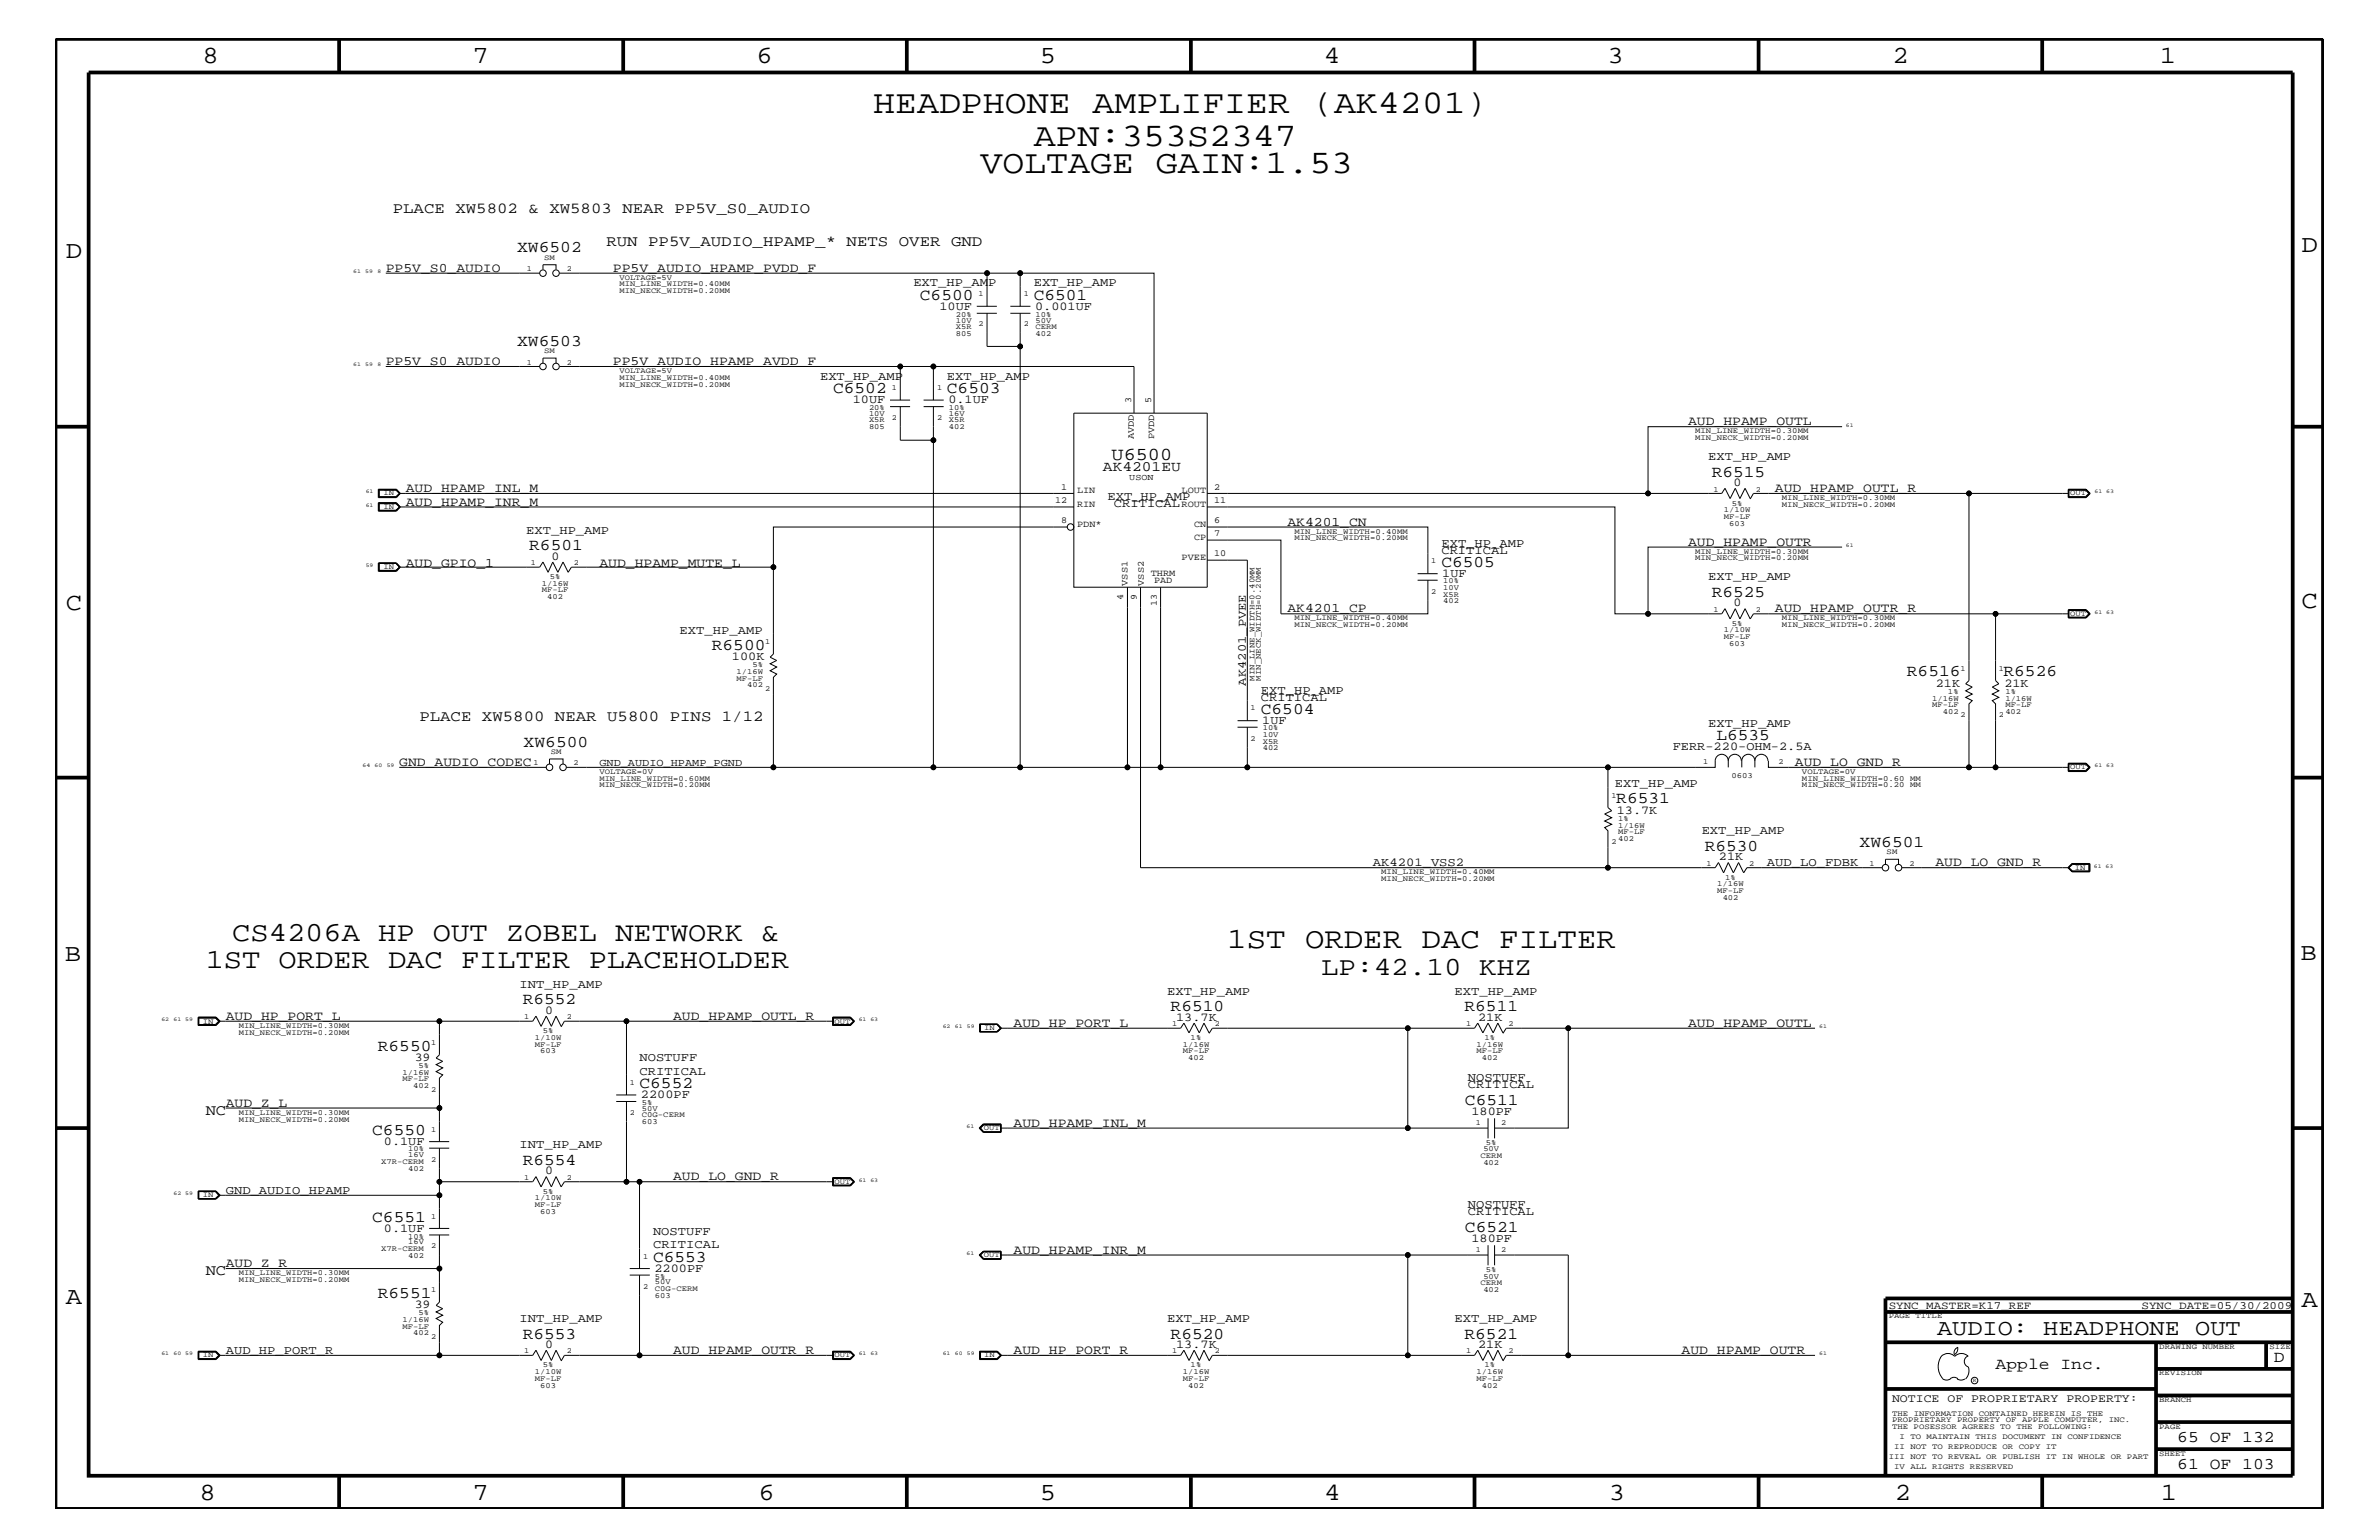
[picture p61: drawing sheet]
<svg xmlns="http://www.w3.org/2000/svg" width="432mm" height="279mm" viewBox="0 0 432 279" stroke-linecap="round" stroke-linejoin="round" font-family="sans-serif">
<defs><g id="words">
<g font-size="6">
<text x="158.5" y="20.4">HEADPHONE AMPLIFIER (AK4201)</text>
<text x="187.6" y="26.5">APN:353S2347</text>
<text x="178" y="31.4">VOLTAGE GAIN:1.53</text>
</g>
<text font-size="5.3" x="222.8" y="172">1ST ORDER DAC FILTER</text>
<g font-size="5">
<text x="42.2" y="170.7">CS4206A HP OUT ZOBEL NETWORK &amp;</text>
<text x="37.3" y="175.6">1ST ORDER DAC FILTER PLACEHOLDER</text>
</g>
<text font-size="4.7" x="239.8" y="176.8">LP:42.10 KHZ</text>
<g font-size="4.5">
<text x="36.7" y="11.5">8</text>
<text x="85.8" y="11.5">7</text>
<text x="137.3" y="11.5">6</text>
<text x="188.7" y="11.5">5</text>
<text x="240.3" y="11.5">4</text>
<text x="291.8" y="11.5">3</text>
<text x="343.5" y="11.5">2</text>
<text x="392" y="11.5">1</text>
<text x="11.9" y="46.8">D</text>
<text x="417.7" y="45.7">D</text>
<text x="11.9" y="110.6">C</text>
<text x="417.7" y="110.3">C</text>
<text x="11.8" y="174.3">B</text>
<text x="417.6" y="174.2">B</text>
<text x="11.9" y="236.7">A</text>
<text x="417.7" y="237.1">A</text>
<text x="36.2" y="272.1">8</text>
<text x="85.8" y="272.1">7</text>
<text x="137.7" y="272.1">6</text>
<text x="188.7" y="272.1">5</text>
<text x="240.4" y="272.1">4</text>
<text x="292" y="272.1">3</text>
<text x="343.9" y="272.1">2</text>
<text x="392.2" y="272.1">1</text>
</g>
<text font-size="4.1" x="351.6" y="242.3">AUDIO: HEADPHONE OUT</text>
<text font-size="3.3" x="201.8" y="83.5">U6500</text>
<g font-size="3">
<text x="93.9" y="45.7">XW6502</text>
<text x="167" y="54.4">C6500</text>
<text x="187.6" y="54.4">C6501</text>
<text x="93.9" y="62.8">XW6503</text>
<text x="151.2" y="71.3">C6502</text>
<text x="171.9" y="71.3">C6503</text>
<text x="310.7" y="86.5">R6515</text>
<text x="96.1" y="99.9">R6501</text>
<text x="261.6" y="102.9">C6505</text>
<text x="310.7" y="108.3">R6525</text>
<text x="129.2" y="117.9">R6500</text>
<text x="346.1" y="122.7">R6516</text>
<text x="363.6" y="122.7">R6526</text>
<text x="228.9" y="129.6">C6504</text>
<text x="95" y="135.5">XW6500</text>
<text x="311.5" y="134.2">L6535</text>
<text x="293.4" y="145.7">R6531</text>
<text x="309.4" y="154.4">R6530</text>
<text x="337.5" y="153.7">XW6501</text>
<text x="94.9" y="182.2">R6552</text>
<text x="212.5" y="183.5">R6510</text>
<text x="265.8" y="183.5">R6511</text>
<text x="68.6" y="190.6">R6550</text>
<text x="116.1" y="197.4">C6552</text>
<text x="265.9" y="200.4">C6511</text>
<text x="67.6" y="205.9">C6550</text>
<text x="94.9" y="211.4">R6554</text>
<text x="67.6" y="221.7">C6551</text>
<text x="265.9" y="223.5">C6521</text>
<text x="118.5" y="229">C6553</text>
<text x="68.6" y="235.5">R6551</text>
<text x="94.9" y="242.9">R6553</text>
<text x="212.5" y="242.9">R6520</text>
<text x="265.8" y="242.9">R6521</text>
<text x="362.2" y="248.4">Apple Inc.</text>
<text x="412.7" y="247.1">D</text>
<text x="395.2" y="261.6">65 OF 132</text>
<text x="395.2" y="266.6">61 OF 103</text>
</g>
<g font-size="2.8">
<text x="71.3" y="38.6">PLACE XW5802 &amp; XW5803 NEAR PP5V_S0_AUDIO</text>
<text x="110.1" y="44.6">RUN PP5V_AUDIO_HPAMP_* NETS OVER GND</text>
<text x="76.1" y="130.8">PLACE XW5800 NEAR U5800 PINS 1/12</text>
<text x="37.3" y="202.3">NC</text>
<text x="37.3" y="231.3">NC</text>
</g>
<text font-size="2.6" x="200.2" y="85.5">AK4201EU</text>
<g font-size="2.4">
<text x="70" y="49.3">PP5V_S0_AUDIO</text>
<text x="111.3" y="49.3">PP5V_AUDIO_HPAMP_PVDD_F</text>
<text x="70" y="66.2">PP5V_S0_AUDIO</text>
<text x="111.3" y="66.2">PP5V_AUDIO_HPAMP_AVDD_F</text>
<text x="306.4" y="77.2">AUD_HPAMP_OUTL</text>
<text x="73.7" y="89.3">AUD_HPAMP_INL_M</text>
<text x="322.2" y="89.3">AUD_HPAMP_OUTL_R</text>
<text x="73.7" y="91.7">AUD_HPAMP_INR_M</text>
<text x="233.7" y="95.4">AK4201_CN</text>
<text x="306.4" y="99">AUD_HPAMP_OUTR</text>
<text x="73.7" y="102.9">AUD_GPIO_1</text>
<text x="108.8" y="102.9">AUD_HPAMP_MUTE_L</text>
<text x="233.7" y="111.1">AK4201_CP</text>
<text x="322.2" y="111.1">AUD_HPAMP_OUTR_R</text>
<text x="72.5" y="139">GND_AUDIO_CODEC</text>
<text x="325.8" y="139">AUD_LO_GND_R</text>
<text x="351.3" y="157.2">AUD_LO_GND_R</text>
<text x="41" y="185">AUD_HP_PORT_L</text>
<text x="122.2" y="185">AUD_HPAMP_OUTL_R</text>
<text x="184" y="186.3">AUD_HP_PORT_L</text>
<text x="306.4" y="186.3">AUD_HPAMP_OUTL</text>
<text x="41" y="200.9">AUD_Z_L</text>
<text x="184" y="204.4">AUD_HPAMP_INL_M</text>
<text x="122.2" y="214.2">AUD_LO_GND_R</text>
<text x="184" y="227.5">AUD_HPAMP_INR_M</text>
<text x="41" y="229.9">AUD_Z_R</text>
<text x="122.2" y="245.6">AUD_HPAMP_OUTR_R</text>
<text x="184" y="245.6">AUD_HP_PORT_R</text>
<text x="305.2" y="245.6">AUD_HPAMP_OUTR</text>
</g>
<g font-size="2.2">
<text x="165.8" y="51.9">EXT_HP_AMP</text>
<text x="187.6" y="51.9">EXT_HP_AMP</text>
<text x="170.5" y="56.2">10UF</text>
<text x="187.9" y="56.2">0.001UF</text>
<text x="148.8" y="68.9">EXT_HP_AMP</text>
<text x="171.9" y="68.9">EXT_HP_AMP</text>
<text x="154.8" y="73.2">10UF</text>
<text x="172.1" y="73.2">0.1UF</text>
<text x="310" y="83.5">EXT_HP_AMP</text>
<text x="314.7" y="88.2">0</text>
<text x="201" y="90.7">EXT_HP_AMP</text>
<text x="202.2" y="92">CRITICAL</text>
<text x="95.5" y="96.8">EXT_HP_AMP</text>
<text x="100.1" y="101.5">0</text>
<text x="261.6" y="100.4">CRITICAL</text>
<text x="261.6" y="99.3">EXT_HP_AMP</text>
<text x="261.8" y="104.7">1UF</text>
<text x="310" y="105.3">EXT_HP_AMP</text>
<text x="314.7" y="110">0</text>
<text x="123.4" y="115">EXT_HP_AMP</text>
<text x="132.8" y="119.7">100K</text>
<text x="226.1" y="124.4" transform="rotate(-90 226.1 124.4)">AK4201_PVEE</text>
<text x="228.9" y="125.9">EXT_HP_AMP</text>
<text x="351.4" y="124.6">21K</text>
<text x="363.8" y="124.6">21K</text>
<text x="228.9" y="127.1">CRITICAL</text>
<text x="229.1" y="131.3">1UF</text>
<text x="310" y="131.9">EXT_HP_AMP</text>
<text x="303.6" y="136">FERR-220-OHM-2.5A</text>
<text x="293.1" y="142.9">EXT_HP_AMP</text>
<text x="293.5" y="147.6">13.7K</text>
<text x="308.9" y="151.3">EXT_HP_AMP</text>
<text x="249.2" y="157.2">AK4201_VSS2</text>
<text x="312" y="156.1">21K</text>
<text x="320.7" y="157.2">AUD_LO_FDBK</text>
<text x="94.3" y="179.3">INT_HP_AMP</text>
<text x="98.9" y="184">0</text>
<text x="211.8" y="180.5">EXT_HP_AMP</text>
<text x="213.5" y="185.2">13.7K</text>
<text x="264" y="180.5">EXT_HP_AMP</text>
<text x="268.3" y="185.2">21K</text>
<text x="75.3" y="192.5">39</text>
<text x="116.1" y="192.6">NOSTUFF</text>
<text x="116.1" y="195">CRITICAL</text>
<text x="266.4" y="196.2">NOSTUFF</text>
<text x="266.4" y="197.4">CRITICAL</text>
<text x="116.3" y="199.2">2200PF</text>
<text x="267.1" y="202.3">180PF</text>
<text x="69.7" y="207.7">0.1UF</text>
<text x="94.3" y="208.3">INT_HP_AMP</text>
<text x="98.9" y="213">0</text>
<text x="41" y="216.6">GND_AUDIO_HPAMP</text>
<text x="266.4" y="219.2">NOSTUFF</text>
<text x="266.4" y="220.4">CRITICAL</text>
<text x="69.7" y="223.5">0.1UF</text>
<text x="118.5" y="224.1">NOSTUFF</text>
<text x="118.5" y="226.5">CRITICAL</text>
<text x="267.1" y="225.3">180PF</text>
<text x="118.8" y="230.7">2200PF</text>
<text x="75.3" y="237.3">39</text>
<text x="94.3" y="239.9">INT_HP_AMP</text>
<text x="211.8" y="239.9">EXT_HP_AMP</text>
<text x="264" y="239.9">EXT_HP_AMP</text>
<text x="41" y="245.6">AUD_HP_PORT_R</text>
<text x="98.9" y="244.5">0</text>
<text x="213.5" y="244.5">13.7K</text>
<text x="268.3" y="244.5">21K</text>
</g>
<text font-size="2.1" x="343.4" y="254.4">NOTICE OF PROPRIETARY PROPERTY:</text>
<g font-size="2">
<text x="342.8" y="237.4">SYNC_MASTER=K17_REF</text>
<text x="388.7" y="237.4">SYNC_DATE=05/30/2009</text>
</g>
<text font-size="1.9" x="108.8" y="139">GND_AUDIO_HPAMP_PGND</text>
<g font-size="1.7">
<text x="205.3" y="73.2" transform="rotate(-90 205.3 73.2)">3</text>
<text x="209" y="73.2" transform="rotate(-90 209 73.2)">5</text>
<text x="205.8" y="79.7" transform="rotate(-90 205.8 79.7)">AVDD</text>
<text x="209.5" y="79.7" transform="rotate(-90 209.5 79.7)">PVDD</text>
<text x="192.6" y="88.8">1</text>
<text x="195.5" y="89.5">LIN</text>
<text x="214.5" y="89.5">LOUT</text>
<text x="220.4" y="88.8">2</text>
<text x="191.5" y="91.2">12</text>
<text x="192.6" y="94.9">8</text>
<text x="195.5" y="92">RIN</text>
<text x="195.5" y="95.6">PDN*</text>
<text x="214.5" y="92">ROUT</text>
<text x="216.7" y="95.6">CN</text>
<text x="220.4" y="91.2">11</text>
<text x="220.4" y="94.9">6</text>
<text x="214.5" y="101.6">PVEE</text>
<text x="216.7" y="98">CP</text>
<text x="220.4" y="97.3">7</text>
<text x="220.4" y="101">10</text>
<text x="204.6" y="106.3" transform="rotate(-90 204.6 106.3)">VSS1</text>
<text x="207.6" y="106.3" transform="rotate(-90 207.6 106.3)">VSS2</text>
<text x="208.9" y="104.4">THRM</text>
<text x="209.5" y="105.9">PAD</text>
<text x="203.9" y="108.8" transform="rotate(-90 203.9 108.8)">4</text>
<text x="206.3" y="108.8" transform="rotate(-90 206.3 108.8)">9</text>
<text x="210" y="109.9" transform="rotate(-90 210 109.9)">13</text>
</g>
<text font-size="1.6" x="205" y="87.1">USON</text>
<g font-size="1.4">
<text x="98.8" y="47.1">SM</text>
<text x="95.6" y="49.1">1</text>
<text x="102.9" y="49.1">2</text>
<text x="112.4" y="53.2">MIN_NECK_WIDTH=0.20MM</text>
<text x="112.4" y="50.7">VOLTAGE=5V</text>
<text x="112.4" y="51.9">MIN_LINE_WIDTH=0.40MM</text>
<text x="177.6" y="53.8">1</text>
<text x="185.8" y="53.8">1</text>
<text x="173.5" y="59.7">X5R</text>
<text x="173.5" y="58.5">10V</text>
<text x="173.5" y="57.4">20%</text>
<text x="177.6" y="59.2">2</text>
<text x="185.8" y="59.2">2</text>
<text x="188" y="58.5">50V</text>
<text x="188" y="59.7">CERM</text>
<text x="188" y="57.4">10%</text>
<text x="98.8" y="64">SM</text>
<text x="173.5" y="60.9">805</text>
<text x="188" y="60.9">402</text>
<text x="95.6" y="66.2">1</text>
<text x="102.9" y="66.2">2</text>
<text x="112.4" y="70.1">MIN_NECK_WIDTH=0.20MM</text>
<text x="112.4" y="68.9">MIN_LINE_WIDTH=0.40MM</text>
<text x="112.4" y="67.7">VOLTAGE=5V</text>
<text x="161.9" y="70.7">1</text>
<text x="170.1" y="70.7">1</text>
<text x="157.7" y="77.9">805</text>
<text x="157.7" y="76.7">X5R</text>
<text x="157.7" y="74.4">20%</text>
<text x="157.7" y="75.5">10V</text>
<text x="161.9" y="76.2">2</text>
<text x="170.1" y="76.2">2</text>
<text x="172.2" y="74.4">10%</text>
<text x="172.2" y="75.5">16V</text>
<text x="172.2" y="77.9">402</text>
<text x="172.2" y="76.7">X5R</text>
<text x="307.7" y="78.6">MIN_LINE_WIDTH=0.30MM</text>
<text x="307.7" y="79.9">MIN_NECK_WIDTH=0.20MM</text>
<text x="69.6" y="89.9">IN</text>
<text x="311" y="89.2">1</text>
<text x="318.7" y="89.2">2</text>
<text x="375.8" y="89.9">OUT</text>
<text x="69.6" y="92.3">IN</text>
<text x="312.9" y="94.2">MF-LF</text>
<text x="312.9" y="92.9">1/10W</text>
<text x="313.9" y="95.4">603</text>
<text x="314.3" y="91.7">5%</text>
<text x="323.4" y="90.7">MIN_LINE_WIDTH=0.30MM</text>
<text x="323.4" y="92">MIN_NECK_WIDTH=0.20MM</text>
<text x="234.9" y="96.8">MIN_LINE_WIDTH=0.40MM</text>
<text x="234.9" y="98">MIN_NECK_WIDTH=0.20MM</text>
<text x="307.7" y="100.4">MIN_LINE_WIDTH=0.30MM</text>
<text x="307.7" y="101.6">MIN_NECK_WIDTH=0.20MM</text>
<text x="69.6" y="103.2">IN</text>
<text x="96.4" y="102.5">1</text>
<text x="98.3" y="107.5">MF-LF</text>
<text x="98.3" y="106.3">1/16W</text>
<text x="99.8" y="105">5%</text>
<text x="104.1" y="102.5">2</text>
<text x="259.8" y="102.2">1</text>
<text x="259.8" y="107.7">2</text>
<text x="262" y="107">10V</text>
<text x="262" y="105.9">10%</text>
<text x="99.3" y="108.7">402</text>
<text x="234.9" y="113.7">MIN_NECK_WIDTH=0.20MM</text>
<text x="234.9" y="112.6">MIN_LINE_WIDTH=0.40MM</text>
<text x="262" y="108.2">X5R</text>
<text x="262" y="109.4">402</text>
<text x="311" y="111">1</text>
<text x="314.3" y="113.6">5%</text>
<text x="318.7" y="111">2</text>
<text x="323.4" y="112.6">MIN_LINE_WIDTH=0.30MM</text>
<text x="323.4" y="113.7">MIN_NECK_WIDTH=0.20MM</text>
<text x="375.8" y="111.7">OUT</text>
<text x="138.9" y="116.8">1</text>
<text x="312.9" y="115.9">MF-LF</text>
<text x="312.9" y="114.8">1/10W</text>
<text x="313.9" y="117.2">603</text>
<text x="133.7" y="123.5">MF-LF</text>
<text x="133.7" y="122.3">1/16W</text>
<text x="135.6" y="124.7">402</text>
<text x="136.6" y="121">5%</text>
<text x="138.9" y="125.3">2</text>
<text x="227.7" y="123.5" transform="rotate(-90 227.7 123.5)">MIN_LINE_WIDTH=0.40MM</text>
<text x="228.9" y="123.5" transform="rotate(-90 228.9 123.5)">MIN_NECK_WIDTH=0.20MM</text>
<text x="353.6" y="125.9">1%</text>
<text x="355.9" y="121.7">1</text>
<text x="362.8" y="121.7">1</text>
<text x="364" y="125.9">1%</text>
<text x="227" y="128.9">1</text>
<text x="350.7" y="127.1">1/16W</text>
<text x="350.7" y="128.3">MF-LF</text>
<text x="352.6" y="129.6">402</text>
<text x="355.9" y="130.2">2</text>
<text x="362.8" y="130.2">2</text>
<text x="364" y="129.6">402</text>
<text x="364" y="128.3">MF-LF</text>
<text x="364" y="127.1">1/16W</text>
<text x="99.9" y="136.8">SM</text>
<text x="227" y="134.4">2</text>
<text x="229.2" y="136.1">402</text>
<text x="229.2" y="134.9">X5R</text>
<text x="229.2" y="133.6">10V</text>
<text x="229.2" y="132.5">10%</text>
<text x="96.8" y="138.9">1</text>
<text x="104.1" y="138.9">2</text>
<text x="108.8" y="140.4">VOLTAGE=0V</text>
<text x="108.8" y="141.7">MIN_LINE_WIDTH=0.60MM</text>
<text x="108.8" y="142.9">MIN_NECK_WIDTH=0.20MM</text>
<text x="309.1" y="138.6">1</text>
<text x="314.3" y="141.2">0603</text>
<text x="322.8" y="138.6">2</text>
<text x="327.1" y="142.9">MIN_NECK_WIDTH=0.20 MM</text>
<text x="327.1" y="141.7">MIN_LINE_WIDTH=0.60 MM</text>
<text x="327.1" y="140.4">VOLTAGE=0V</text>
<text x="375.8" y="139.6">OUT</text>
<text x="292.5" y="144.7">1</text>
<text x="293.7" y="149">1%</text>
<text x="292.5" y="153.2">2</text>
<text x="293.7" y="150.1">1/16W</text>
<text x="293.7" y="151.3">MF-LF</text>
<text x="293.7" y="152.6">402</text>
<text x="342.4" y="155">SM</text>
<text x="250.7" y="159.9">MIN_NECK_WIDTH=0.20MM</text>
<text x="250.7" y="158.6">MIN_LINE_WIDTH=0.40MM</text>
<text x="309.7" y="157.1">1</text>
<text x="311.7" y="162">MF-LF</text>
<text x="311.7" y="160.8">1/16W</text>
<text x="313.1" y="159.6">1%</text>
<text x="317.5" y="157.1">2</text>
<text x="339.3" y="157.1">1</text>
<text x="346.6" y="157.1">2</text>
<text x="376.6" y="157.8">IN</text>
<text x="312.7" y="163.3">402</text>
<text x="36.8" y="185.7">IN</text>
<text x="95.2" y="184.9">1</text>
<text x="102.9" y="184.9">2</text>
<text x="151.5" y="185.7">OUT</text>
<text x="43.3" y="186.5">MIN_LINE_WIDTH=0.30MM</text>
<text x="43.3" y="187.7">MIN_NECK_WIDTH=0.20MM</text>
<text x="78.2" y="189.5">1</text>
<text x="97.1" y="189.9">MF-LF</text>
<text x="97.1" y="188.7">1/10W</text>
<text x="98" y="191.1">603</text>
<text x="98.5" y="187.5">5%</text>
<text x="178.6" y="186.9">IN</text>
<text x="212.8" y="186.1">1</text>
<text x="214.7" y="191.1">MF-LF</text>
<text x="214.7" y="189.9">1/16W</text>
<text x="216.1" y="188.7">1%</text>
<text x="220.5" y="186.1">2</text>
<text x="266.1" y="186.1">1</text>
<text x="268" y="191.1">MF-LF</text>
<text x="268" y="189.9">1/16W</text>
<text x="269.5" y="188.7">1%</text>
<text x="273.8" y="186.1">2</text>
<text x="73.1" y="195">1/16W</text>
<text x="73.1" y="196.2">MF-LF</text>
<text x="75" y="197.4">402</text>
<text x="75.9" y="193.7">5%</text>
<text x="114.3" y="196.8">1</text>
<text x="215.6" y="192.3">402</text>
<text x="269" y="192.3">402</text>
<text x="43.3" y="202.3">MIN_LINE_WIDTH=0.30MM</text>
<text x="43.3" y="203.5">MIN_NECK_WIDTH=0.20MM</text>
<text x="78.2" y="198.1">2</text>
<text x="114.3" y="202.3">2</text>
<text x="116.5" y="200.4">5%</text>
<text x="116.5" y="201.5">50V</text>
<text x="116.5" y="202.7">C0G-CERM</text>
<text x="116.5" y="204">603</text>
<text x="74.1" y="208.9">10%</text>
<text x="78.2" y="205.3">1</text>
<text x="178.6" y="205.1">OUT</text>
<text x="267.9" y="204.1">1</text>
<text x="269.2" y="208.9">50V</text>
<text x="269.7" y="207.7">5%</text>
<text x="272.5" y="204.1">2</text>
<text x="69.2" y="211.3">X7R-CERM</text>
<text x="74.1" y="210">16V</text>
<text x="74.1" y="212.5">402</text>
<text x="78.2" y="210.8">2</text>
<text x="95.2" y="214.1">1</text>
<text x="102.9" y="214.1">2</text>
<text x="151.5" y="214.7">OUT</text>
<text x="268.7" y="210.2">CERM</text>
<text x="269.2" y="211.4">402</text>
<text x="36.8" y="217.2">IN</text>
<text x="78.2" y="221.1">1</text>
<text x="97.1" y="219">MF-LF</text>
<text x="97.1" y="217.8">1/10W</text>
<text x="98" y="220.2">603</text>
<text x="98.5" y="216.6">5%</text>
<text x="69.2" y="227">X7R-CERM</text>
<text x="74.1" y="224.7">10%</text>
<text x="74.1" y="225.7">16V</text>
<text x="78.2" y="226.5">2</text>
<text x="267.9" y="227.1">1</text>
<text x="272.5" y="227.1">2</text>
<text x="43.3" y="231.3">MIN_LINE_WIDTH=0.30MM</text>
<text x="43.3" y="232.6">MIN_NECK_WIDTH=0.20MM</text>
<text x="74.1" y="228.2">402</text>
<text x="116.8" y="228.4">1</text>
<text x="116.8" y="233.8">2</text>
<text x="118.9" y="233">50V</text>
<text x="118.9" y="232">5%</text>
<text x="178.6" y="228.1">OUT</text>
<text x="268.7" y="233.2">CERM</text>
<text x="269.2" y="232">50V</text>
<text x="269.7" y="230.7">5%</text>
<text x="73.1" y="239.9">1/16W</text>
<text x="75.9" y="238.6">5%</text>
<text x="78.2" y="234.4">1</text>
<text x="118.9" y="235.5">603</text>
<text x="118.9" y="234.3">C0G-CERM</text>
<text x="269.2" y="234.4">402</text>
<text x="342.8" y="239.2">PAGE TITLE</text>
<text x="73.1" y="241.1">MF-LF</text>
<text x="75" y="242.3">402</text>
<text x="78.2" y="242.9">2</text>
<text x="95.2" y="245.6">1</text>
<text x="102.9" y="245.6">2</text>
<text x="212.8" y="245.6">1</text>
<text x="220.5" y="245.6">2</text>
<text x="266.1" y="245.6">1</text>
<text x="273.8" y="245.6">2</text>
<text x="391.9" y="244.7">DRAWING NUMBER</text>
<text x="411.9" y="244.7">SIZE</text>
<text x="36.8" y="246.2">IN</text>
<text x="97.1" y="249.3">1/10W</text>
<text x="97.1" y="250.6">MF-LF</text>
<text x="98" y="251.7">603</text>
<text x="98.5" y="248.1">5%</text>
<text x="151.5" y="246.2">OUT</text>
<text x="178.6" y="246.2">IN</text>
<text x="214.7" y="249.3">1/16W</text>
<text x="214.7" y="250.6">MF-LF</text>
<text x="215.6" y="251.7">402</text>
<text x="216.1" y="248.1">1%</text>
<text x="268" y="249.3">1/16W</text>
<text x="268" y="250.6">MF-LF</text>
<text x="269" y="251.7">402</text>
<text x="269.5" y="248.1">1%</text>
<text x="391.9" y="249.5">REVISION</text>
<text x="343.4" y="256.8">THE INFORMATION CONTAINED HEREIN IS THE</text>
<text x="391.9" y="254.4">BRANCH</text>
<text x="343.4" y="259.3">THE POSESSOR AGREES TO THE FOLLOWING:</text>
<text x="343.4" y="258">PROPRIETARY PROPERTY OF APPLE COMPUTER, INC.</text>
<text x="343.8" y="262.9">II NOT TO REPRODUCE OR COPY IT</text>
<text x="344.8" y="261.1">I TO MAINTAIN THIS DOCUMENT IN CONFIDENCE</text>
<text x="391.9" y="259.3">PAGE</text>
<text x="342.8" y="264.7">III NOT TO REVEAL OR PUBLISH IT IN WHOLE OR PART</text>
<text x="343.8" y="266.6">IV ALL RIGHTS RESERVED</text>
<text x="391.9" y="264.1">SHEET</text>
</g>
<g font-size="1">
<text x="64.1" y="49.6">61</text>
<text x="66.3" y="49.6">59</text>
<text x="68.5" y="49.6">8</text>
<text x="64.1" y="66.5">61</text>
<text x="66.3" y="66.5">59</text>
<text x="68.5" y="66.5">8</text>
<text x="335" y="77.4">61</text>
<text x="66.4" y="89.5">61</text>
<text x="380.2" y="89.5">61 63</text>
<text x="66.4" y="92">61</text>
<text x="335" y="99.3">61</text>
<text x="66.4" y="102.9">59</text>
<text x="380.2" y="111.4">61 63</text>
<text x="65.8" y="139.2">64</text>
<text x="68" y="139.2">60</text>
<text x="70.2" y="139.2">59</text>
<text x="380.2" y="139.2">61 63</text>
<text x="380.1" y="157.4">61 63</text>
<text x="29.3" y="185.3">62</text>
<text x="31.5" y="185.3">61 59</text>
<text x="155.9" y="185.3">61 63</text>
<text x="171.1" y="186.5">62</text>
<text x="173.3" y="186.5">61</text>
<text x="175.5" y="186.5">59</text>
<text x="330.2" y="186.5">61</text>
<text x="175.4" y="204.7">61</text>
<text x="155.9" y="214.4">61 63</text>
<text x="31.5" y="216.9">62 59</text>
<text x="175.4" y="227.7">61</text>
<text x="29.3" y="245.9">61</text>
<text x="31.5" y="245.9">60 59</text>
<text x="155.9" y="245.9">61 63</text>
<text x="171.1" y="245.9">61</text>
<text x="173.3" y="245.9">60</text>
<text x="175.5" y="245.9">59</text>
<text x="330.2" y="245.9">61</text>
<text x="358.1" y="250.7">R</text>
</g>
</g></defs>
<g fill="none" stroke="#000" stroke-width=".18">
<path d="M70 49.6h28M98.6 48.9v-.9h2.3v.9M101.6 49.6h77.6M177.3 56.8h3.6M177.3 55.6h3.6M179.2 56.8v6.1h6v-6.1M183.4 56.8h3.6M183.4 55.6h3.6M185.2 55.6v-6h24.3v25.4M185.2 49.6h-6v6M70 66.5h28M98.6 65.9v-.9h2.3v.9"/>
<path d="M101.6 66.5h61.8M161.5 73.8h3.7M161.5 72.6h3.7M163.4 73.8v6.1h6M167.6 73.8h3.7M167.6 72.6h3.7M169.4 72.6v-6.1h36.4v8.5M169.4 66.5h-6v6.1M169.4 73.8v65.4M185.2 62.9v76.3h19.4M194.9 75h24.2v31.5h-24.2zM334.3 77.4h-35.2v12.1h-80"/>
<path d="M68.7 88.8h3.3l.6 .7-.6 .8h-3.3zM68.7 91.2h3.3l.6 .8-.6 .7h-3.3zM68.7 91.2v1.5h3.2M68.7 91.3h3.2l.7 .7-.7 .7M68.8 88.9h3.1l.6 .6-.6 .6h-3.1zM68.8 91.4h3.1l.6 .6-.6 .6h-3.1zM71.9 88.8h-3.2v1.4h3.2M71.9 88.8l.7 .7-.7 .7M71.9 88.8l.7 .7M71.9 91.2l.7 .8M72.5 89.5h122.4M72.5 92h122.4"/>
<path d="M72.6 89.5l-.7 .7M72.6 92l-.7 .7M193.7 95.6h-53.3v7.3M219.1 92h74v19.4h19.4l.6-1 .9 1.9 1-1.9 .8 1.9 .9-1.9 1 1.9 .6-.9h43.9M219.1 95.6h40.1v8.5M219.1 98h13.4v13.4h26.7v-6.1M299.1 89.5h13.4l.6-.9 .9 1.9 1-1.9 .8 1.9 .9-1.9 1 1.9M334.3 99.3h-35.2v12.1M357.4 89.5h-39.1l-.6 1M375.4 88.8h3.2l.8 .7-.8 .8h-3.2zM375.4 90.2h3.2M375.4 88.8h3.2"/>
<path d="M375.5 89.5h-18.1v34l-.6 .6 1.2 .6-1.2 .6 1.2 .6-1.2 .6 1.2 .6-.6 .6v11.5h4.8M375.5 88.9h3l.6 .6-.6 .6h-3M375.5 88.8v1.4M378.6 88.8l.7 .7-.7 .7M378.6 88.8l.6 .7-.6 .7M68.7 102.1h3.3l.6 .8-.6 .8h-3.3zM68.7 103.5h3.2M68.7 102.1v1.5h3.2l.7-.7M68.7 102.2h3.2M68.8 102.2v1.3M71.9 102.2l.7 .7-.7 .6M71.9 102.1l.7 .8"/>
<path d="M71.9 102.2l.6 .7M72.5 102.9h25.5l.6-.9 .9 1.8 .8-1.8 1 1.8 .9-1.8 .9 1.8 .6-.9h36.7v15.7l-.6 .6 1.2 .6-1.2 .6 1.2 .6-1.2 .7 1.2 .6-.6 .6v16.3h29M72.5 102.9l-.6 .6M204.6 106.5v32.7M207 106.5v50.9h104.3l.6-.9 .9 1.9 .9-1.9 .9 1.9 1-1.9 .9 1.9 .6-1h24.5M210.7 106.5v32.7M219.1 101.6h7.3v29.2M257.3 105.3h3.6M257.3 104.1h3.6M375.4 110.6h3.2l.8 .8-.8 .7h-3.2zM375.4 112h3.2M375.4 110.7h3.2"/>
<path d="M375.5 111.4h-13.3v12.1l.6 .6-1.2 .6 1.2 .6-1.2 .6 1.2 .6-1.2 .6 .6 .6v11.5M375.5 110.7v1.3M375.5 110.8h3l.6 .6-.6 .6h-3M378.6 110.7l.7 .7-.7 .6M378.6 110.7l.6 .7-.6 .6M72.5 139.2h26.6M99.7 138.6v-.9h2.5v.9M102.8 139.2h37.6M169.4 139.2h15.8M204.6 139.2h21.8M224.6 131.9h3.7M224.6 130.8h3.7"/>
<path d="M226.4 131.9v7.3h65.4M313.7 138a1.19 1.19 0 0 0-1.2-1.2 1.19 1.19 0 0 0-1.2 1.2v1.2h-19.5v7.3l.7 .6-1.2 .6 1.2 .7-1.2 .6 1.2 .5-1.2 .6 .5 .6v6.7M313.7 138a1.19 1.19 0 0 1 1.2-1.2 1.19 1.19 0 0 1 1.2 1.2M313.7 138v1.2M318.5 138a1.19 1.19 0 0 0-1.2-1.2 1.19 1.19 0 0 0-1.2 1.2v1.2M318.5 138a1.19 1.19 0 0 1 1.2-1.2 1.19 1.19 0 0 1 1.2 1.2M318.5 138v1.2M321 138v1.2h36.4M362.2 139.2h13.3M375.4 138.5h3.2l.8 .7-.8 .8h-3.2zM375.4 139.9h3.2M375.4 138.5h3.2"/>
<path d="M375.5 138.6h3l.6 .6-.6 .6h-3M375.5 138.5v1.4M378.6 138.5l.7 .7-.7 .7M378.6 138.5l.6 .7-.6 .7M342.2 156.8v-.9h2.4v.9M345.2 157.4h30.3M375.5 157.4l.7-.6h2.9v1.2h-2.9zM375.5 157.4l.6 .7M376.1 156.7h3.2v1.5h-3.2l-.8-.8zM376.1 156.7l-.7 .7 .7 .7M376.1 158.1h3.2M376.1 156.7h3.2"/>
<path d="M376.1 156.7l-.6 .7M379.2 156.7v1.4M36 184.5h3.2l.8 .8-.8 .7h-3.2zM36 184.6h3.2l.7 .7-.7 .7M36.1 184.7h3l.7 .6-.7 .7h-3zM39.1 184.7l.6 .6M39.7 185.3h40.1M39.7 185.3l-.6 .6h-3M101.9 186.2l-1-1.9-.8 1.9-1-1.9-.9 1.9-.9-1.9-.6 1h-16.9v6.1l-.6 .6 1.1 .6-1.1 .6 1.1 .5-1.1 .7 1.1 .6-.5 .6v11.5M111.8 199.8h3.7M111.8 198.7h3.7M113.7 199.8v14.6h-11.3l-.5 .9-1-1.8-.8 1.8-1-1.8-.9 1.8-.9-1.8-.6 .9h-16.9"/>
<path d="M113.7 185.3h-11.3l-.5 1M151.1 184.5h3.2l.8 .8-.8 .7h-3.2zM151.1 184.6h3.2l.7 .7-.7 .7M151.2 184.7h3.1l.6 .6-.6 .7h-3.1zM151.3 185.3h-37.6v13.4M151.3 184.7v1.2h3l.6-.6M154.3 184.7l.6 .6M177.9 185.9h3.1l.6 .6-.6 .6h-3.1zM178 185.9v1.2M180.9 185.9l.7 .6M181 185.8h-3.2v1.4h3.2M181 185.8l.8 .7-.8 .7"/>
<path d="M181 185.8l.7 .7-.7 .7M181.6 186.5l-.7 .6M181.6 186.5h32.7l.6-.9 .9 1.8 .9-1.8 1 1.8 .8-1.8 1 1.8M255.5 186.5v18.2h14.6M272.8 187.4l-.9-1.8-.9 1.8-.9-1.8-.9 1.8-1-1.8-.6 .9h-47.6l-.5 1M284.6 186.5h-11.2l-.6 1M329.4 186.5h-44.8v18.2h-13.3M39.1 216.2h-3v1.3h3M39.1 216.2l.7 .7-.7 .6M39.1 216.2l.6 .7M39.2 216.1h-3.2v1.4h3.2M39.2 216.1l.8 .8-.8 .6"/>
<path d="M39.2 216.1l.7 .8-.7 .6M39.7 216.9l-.6 .6M39.7 216.9h40.1M41 201h38.8M77.9 208.3h3.6M77.9 207.1h3.6M79.8 208.3v14.6M113.7 214.4h37.6M116.1 214.4v15.8M151.1 213.6h3.2l.8 .8-.8 .8h-3.2zM151.1 215.1h3.2M151.1 213.7h3.2"/>
<path d="M151.2 213.7v1.4M151.3 213.8h3l.6 .6-.6 .6h-3zM154.3 213.7l.7 .7-.7 .7M154.3 213.7l.6 .7M154.9 214.4l-.6 .7M177.7 204.7l.8-.8h3.2v1.5h-3.2zM177.9 204.7l.6-.6h3.1v1.2h-3.1zM178.6 204.1l-.6 .6 .6 .6M181.6 204.7h73.9M181.7 204h-3.2l-.7 .7 .7 .7M270.1 202.9v3.6M271.3 202.9v3.6"/>
<path d="M77.9 224.1h3.6M77.9 222.9h3.6M79.8 230.2v6l-.6 .6 1.1 .6-1.1 .6 1.1 .6-1.1 .6 1.1 .7-.5 .6v5.4h16.9l.6-.9 .9 1.8 .9-1.8 1 1.8 .8-1.8 1 1.8M79.8 224.1v6.1h-38.8M114.3 231.3h3.6M114.3 230.2h3.6M116.1 231.3v14.6h35.2M177.9 227.7l.6-.6h3.1v1.3h-3.1zM178.5 227l-.8 .7 .8 .8M178.5 227h3.2v1.5h-3.2M178.5 227l-.7 .7 .7 .8M178.6 227.1l-.6 .6 .6 .7"/>
<path d="M181.6 227.7h73.9M270.1 227.7h-14.6v18.2h12.1l.6-.9 1 1.8 .9-1.8 .9 1.8 .9-1.8 .9 1.8M270.1 225.9v3.7M271.3 227.7h13.3v18.2M271.3 225.9v3.7M36 245.1h3.2l.8 .8-.8 .8h-3.2zM36 245.2h3.2l.7 .7-.7 .7h-3.2M36.1 245.2v1.4M36.1 245.3h3l.6 .6M39.1 245.2l.7 .7-.7 .7M39.7 245.9l-.6 .6h-3M39.7 245.9h40.1"/>
<path d="M116.1 245.9h-13.7l-.5 1M151.1 245.1h3.2l.8 .8-.8 .8h-3.2zM151.1 246.6h3.2M151.1 245.2h3.2M151.2 245.2v1.4M151.3 245.3h3l.6 .6-.6 .6h-3zM154.3 245.2l.7 .7-.7 .7M154.3 245.2l.6 .7M154.9 245.9l-.6 .7M177.8 245.1h3.2l.8 .8-.8 .8h-3.2zM177.8 246.6h3.2M177.8 245.2h3.2"/>
<path d="M177.9 245.2v1.4M178 245.3h2.9l.7 .6-.7 .6h-2.9zM181 245.2l.7 .7-.7 .7M181 245.2l.6 .7M181.6 245.9h32.7l.6-.9 .9 1.8 .9-1.8 1 1.8 .8-1.8 1 1.8M181.6 245.9l-.6 .7M255.5 245.9h-35.5l-.5 1M329.4 245.9h-56l-.6 1M352.3 246.1a1.69 1.69 0 0 1 2.5 0 1.72 1.72 0 0 1 2.4 0M352.4 246a3.2 3.2 0 0 0 .4 4.3l.8 .1 .4-.2M354 250.2l.7-.3 .7 .3M355.2 250.2l.7 .2 .7-.2"/>
<path d="M355.3 244.4v.3a1.18 1.18 0 0 1-.6 1.1M355.4 244.4a.99 .99 0 0 0-.6 1.4M357.2 246a1.04 1.04 0 0 0-.7 1 1.04 1.04 0 0 0 .7 1M357.3 248l.1 .7a2.11 2.11 0 0 1-.6 1.5"/>
<circle cx="98.6" cy="49.6" r=".59"/>
<circle cx="100.9" cy="49.6" r=".59"/>
<circle cx="179.2" cy="49.6" r=".42"/>
<circle cx="185.2" cy="49.6" r=".42"/>
<circle cx="98.6" cy="66.5" r=".59"/>
<circle cx="100.9" cy="66.5" r=".59"/>
<circle cx="163.4" cy="66.5" r=".42"/>
<circle cx="169.4" cy="66.5" r=".42"/>
<circle cx="169.4" cy="79.9" r=".42"/>
<circle cx="185.2" cy="62.9" r=".42"/>
<circle cx="194.3" cy="95.6" r=".59"/>
<circle cx="299.1" cy="89.5" r=".42"/>
<circle cx="357.4" cy="89.5" r=".42"/>
<circle cx="140.4" cy="102.9" r=".42"/>
<circle cx="299.1" cy="111.4" r=".42"/>
<circle cx="362.2" cy="111.4" r=".42"/>
<circle cx="99.7" cy="139.2" r=".59"/>
<circle cx="102.2" cy="139.2" r=".59"/>
<circle cx="140.4" cy="139.2" r=".42"/>
<circle cx="169.4" cy="139.2" r=".42"/>
<circle cx="185.2" cy="139.2" r=".42"/>
<circle cx="204.6" cy="139.2" r=".42"/>
<circle cx="210.7" cy="139.2" r=".42"/>
<circle cx="226.4" cy="139.2" r=".42"/>
<circle cx="291.8" cy="139.2" r=".42"/>
<circle cx="357.4" cy="139.2" r=".42"/>
<circle cx="362.2" cy="139.2" r=".42"/>
<circle cx="291.8" cy="157.4" r=".42"/>
<circle cx="342.2" cy="157.4" r=".59"/>
<circle cx="344.6" cy="157.4" r=".59"/>
<circle cx="79.8" cy="185.3" r=".42"/>
<circle cx="113.7" cy="185.3" r=".42"/>
<circle cx="255.5" cy="186.5" r=".42"/>
<circle cx="284.6" cy="186.5" r=".42"/>
<circle cx="79.8" cy="214.4" r=".42"/>
<circle cx="79.8" cy="216.9" r=".42"/>
<circle cx="79.8" cy="201" r=".42"/>
<circle cx="113.7" cy="214.4" r=".42"/>
<circle cx="116.1" cy="214.4" r=".42"/>
<circle cx="255.5" cy="204.7" r=".42"/>
<circle cx="79.8" cy="230.2" r=".42"/>
<circle cx="255.5" cy="227.7" r=".42"/>
<circle cx="79.8" cy="245.9" r=".42"/>
<circle cx="116.1" cy="245.9" r=".42"/>
<circle cx="255.5" cy="245.9" r=".42"/>
<circle cx="284.6" cy="245.9" r=".42"/>
<circle cx="358.4" cy="250.5" r=".59"/>
</g>
<g fill="none" stroke="#000" stroke-width=".68" stroke-linecap="butt">
<path d="M10.1 7.1h411.5v266.7h-411.5zM16.1 13.2h400v254.5h-400zM61.6 7.1v6.1M113.1 7.1v6.1M164.6 7.1v6.1M216.2 7.1v6.1M267.6 7.1v6.1M319.2 7.1v6.1M370.7 7.1v6.1M10.1 77.4h6M416.1 77.4h5.5M10.1 141.1h6"/>
<path d="M416.1 141.1h5.5M10.1 204.7h6M416.1 204.7h5.5M342.2 238h73.9M416.1 235.6h-73.9v32.1M342.2 243.5h73.9M342.2 252h49.1M391.3 243.5v24.2M391.3 258h24.8M391.3 253.2h24.8M391.3 248.4h24.8M411.3 243.5v4.9"/>
<path d="M61.6 267.7v6.1M113.1 267.7v6.1M164.6 267.7v6.1M216.2 268v5.8M267.6 267.7v6.1M319.2 267.7v6.1M370.7 267.7v6.1M391.3 262.9h24.8"/>
</g>
<g fill="#000">
<circle cx="179.2" cy="49.6" r=".42"/>
<circle cx="185.2" cy="49.6" r=".42"/>
<circle cx="163.4" cy="66.5" r=".42"/>
<circle cx="169.4" cy="66.5" r=".42"/>
<circle cx="169.4" cy="79.9" r=".42"/>
<circle cx="185.2" cy="62.9" r=".42"/>
<circle cx="299.1" cy="89.5" r=".42"/>
<circle cx="357.4" cy="89.5" r=".42"/>
<circle cx="140.4" cy="102.9" r=".42"/>
<circle cx="299.1" cy="111.4" r=".42"/>
<circle cx="362.2" cy="111.4" r=".42"/>
<circle cx="140.4" cy="139.2" r=".42"/>
<circle cx="169.4" cy="139.2" r=".42"/>
<circle cx="185.2" cy="139.2" r=".42"/>
<circle cx="204.6" cy="139.2" r=".42"/>
<circle cx="210.7" cy="139.2" r=".42"/>
<circle cx="226.4" cy="139.2" r=".42"/>
<circle cx="291.8" cy="139.2" r=".42"/>
<circle cx="357.4" cy="139.2" r=".42"/>
<circle cx="362.2" cy="139.2" r=".42"/>
<circle cx="291.8" cy="157.4" r=".42"/>
<circle cx="79.8" cy="185.3" r=".42"/>
<circle cx="113.7" cy="185.3" r=".42"/>
<circle cx="255.5" cy="186.5" r=".42"/>
<circle cx="284.6" cy="186.5" r=".42"/>
<circle cx="79.8" cy="214.4" r=".42"/>
<circle cx="79.8" cy="216.9" r=".42"/>
<circle cx="79.8" cy="201" r=".42"/>
<circle cx="113.7" cy="214.4" r=".42"/>
<circle cx="116.1" cy="214.4" r=".42"/>
<circle cx="255.5" cy="204.7" r=".42"/>
<circle cx="79.8" cy="230.2" r=".42"/>
<circle cx="255.5" cy="227.7" r=".42"/>
<circle cx="79.8" cy="245.9" r=".42"/>
<circle cx="116.1" cy="245.9" r=".42"/>
<circle cx="255.5" cy="245.9" r=".42"/>
<circle cx="284.6" cy="245.9" r=".42"/>
</g>
<use href="#words"/>
</svg>
